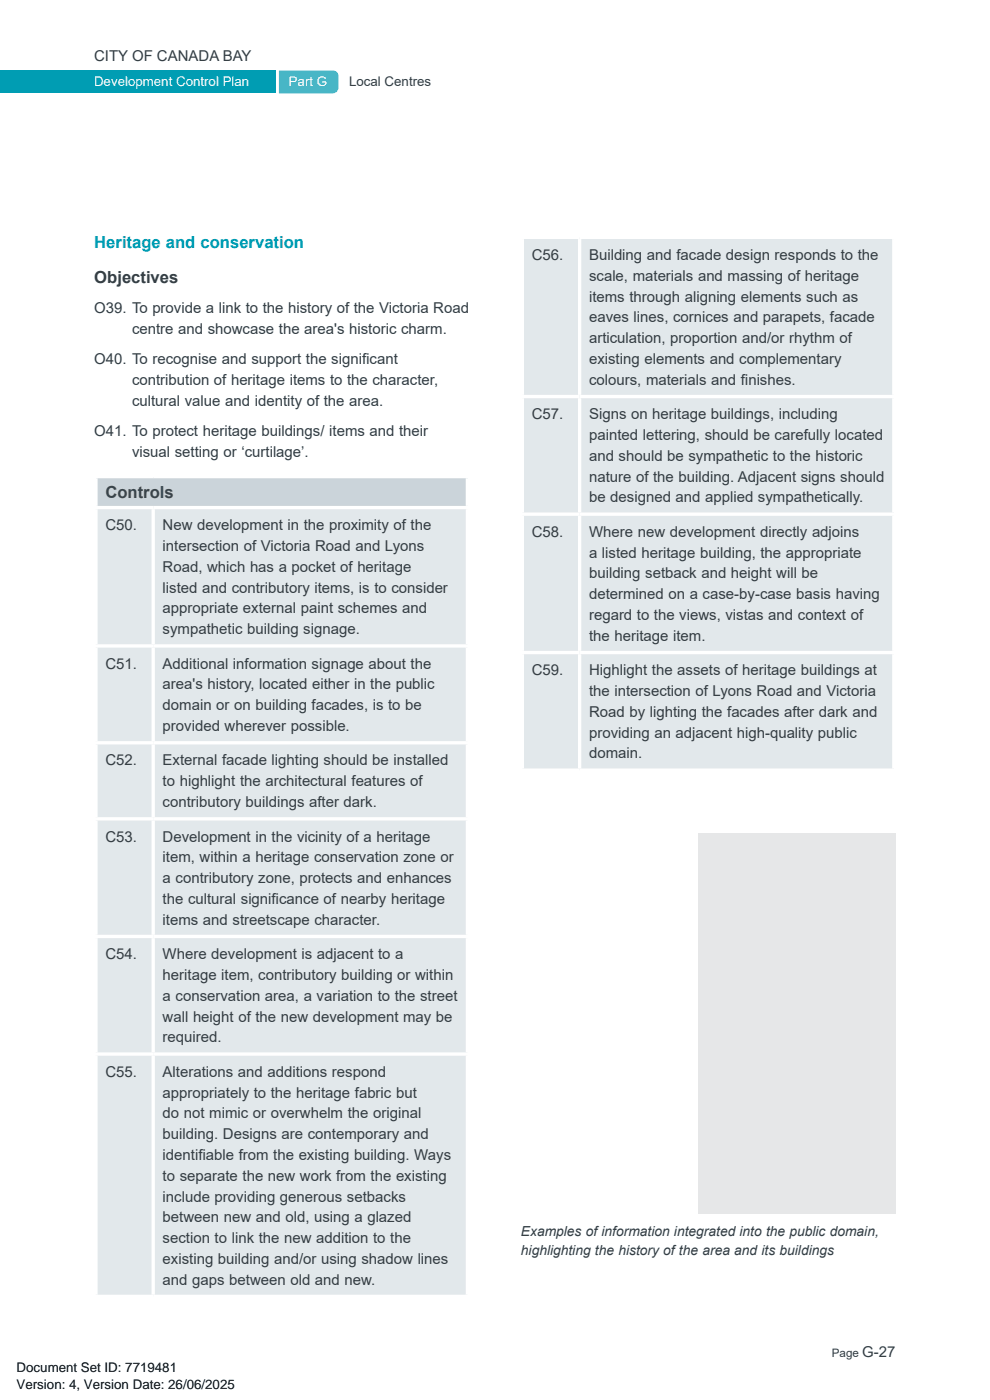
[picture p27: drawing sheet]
<svg xmlns="http://www.w3.org/2000/svg" width="210mm" height="297mm" viewBox="0 0 210 297" stroke-linecap="round" stroke-linejoin="round" font-family="sans-serif">
<defs><g id="words">
<text font-size="3.5" fill="#008ca6" x="20" y="52.6">Heritage and conservation</text>
<text font-size="3.5" fill="#333c42" x="20" y="60">Objectives</text>
<text font-size="3.5" fill="#36464f" x="22.4" y="105.7">Controls</text>
<g font-size="3.2" fill="#333c42">
<text x="20" y="13">CITY OF CANADA BAY</text>
<text x="112.8" y="55.2">C56.</text>
<text x="125" y="55.2">Building and facade design responds to the</text>
<text x="125" y="59.6">scale, materials and massing of heritage</text>
<text x="125" y="64">items through aligning elements such as</text>
<text x="20" y="66.4">O39. To provide a link to the history of the Victoria Road</text>
<text x="28" y="70.8">centre and showcase the area's historic charm.</text>
<text x="125" y="68.4">eaves lines, cornices and parapets, facade</text>
<text x="20" y="77.2">O40. To recognise and support the signif</text>
<text x="76.8" y="77.2">icant</text>
<text x="125" y="72.8">articulation, proportion and/or rhythm of</text>
<text x="125" y="77.2">existing elements and complementary</text>
<text x="28" y="81.6">contribution of heritage items to the character,</text>
<text x="125" y="81.6">colours, materials and f</text>
<text x="157.2" y="81.6">inishes.</text>
<text x="28" y="86">cultural value and identity of the area.</text>
<text x="112.8" y="88.9">C57.</text>
<text x="125" y="88.9">Signs on heritage buildings, including</text>
<text x="20" y="92.4">O41. To protect heritage buildings/ items and their</text>
<text x="125" y="93.3">painted lettering, should be carefully located</text>
<text x="28" y="96.8">visual setting or ‘curtilage’.</text>
<text x="125" y="97.8">and should be sympathetic to the historic</text>
<text x="125" y="102.2">nature of the building. Adjacent signs should</text>
<text x="125" y="106.6">be designed and applied sympathetically.</text>
<text x="22.4" y="112.5">C50.</text>
<text x="34.5" y="112.5">New development in the proximity of the</text>
<text x="112.8" y="113.9">C58.</text>
<text x="125" y="113.9">Where new development directly adjoins</text>
<text x="34.5" y="116.9">intersection of Victoria Road and Lyons</text>
<text x="125" y="118.3">a listed heritage building, the appropriate</text>
<text x="34.5" y="121.3">Road, which has a pocket of heritage</text>
<text x="34.5" y="125.7">listed and contributory items, is to consider</text>
<text x="125" y="122.7">building setback and height will be</text>
<text x="34.5" y="130.1">appropriate external paint schemes and</text>
<text x="125" y="127.1">determined on a case-by-case basis having</text>
<text x="125" y="131.5">regard to the views, vistas and context of</text>
<text x="34.5" y="134.5">sympathetic building signage.</text>
<text x="125" y="135.9">the heritage item.</text>
<text x="22.4" y="141.9">C51.</text>
<text x="34.5" y="141.9">Additional information signage about the</text>
<text x="112.8" y="143.3">C59.</text>
<text x="125" y="143.3">Highlight the assets of heritage buildings at</text>
<text x="34.5" y="146.3">area's history, located either in the public</text>
<text x="125" y="147.7">the intersection of Lyons Road and Victoria</text>
<text x="34.5" y="150.7">domain or on building facades, is to be</text>
<text x="34.5" y="155.1">provided wherever possible.</text>
<text x="125" y="152.1">Road by lighting the facades after dark and</text>
<text x="125" y="156.5">providing an adjacent high-quality public</text>
<text x="125" y="160.9">domain.</text>
<text x="22.4" y="162.4">C52.</text>
<text x="34.5" y="162.4">External facade lighting should be installed</text>
<text x="34.5" y="166.8">to highlight the architectural features of</text>
<text x="34.5" y="171.2">contributory buildings after dark.</text>
<text x="22.4" y="178.5">C53.</text>
<text x="34.5" y="178.5">Development in the vicinity of a heritage</text>
<text x="34.5" y="182.9">item, within a heritage conservation zone or</text>
<text x="34.5" y="187.3">a contributory zone, protects and enhances</text>
<text x="34.5" y="191.8">the cultural significance of nearby heritage</text>
<text x="34.5" y="196.2">items and streetscape character.</text>
<text x="22.4" y="203.5">C54.</text>
<text x="34.5" y="203.5">Where development is adjacent to a</text>
<text x="34.5" y="207.9">heritage item, contributory building or within</text>
<text x="34.5" y="212.3">a conservation area, a variation to the street</text>
<text x="34.5" y="216.7">wall height of the new development may be</text>
<text x="34.5" y="221.1">required.</text>
<text x="22.4" y="228.4">C55.</text>
<text x="34.5" y="228.4">Alterations and additions respond</text>
<text x="34.5" y="232.8">appropriately to the heritage fabric but</text>
<text x="34.5" y="237.3">do not mimic or overwhelm the original</text>
<text x="34.5" y="241.7">building. Designs are contemporary and</text>
<text x="34.5" y="246.1">identif</text>
<text x="34.5" y="250.5">to separate the new work from the existing</text>
<text x="42.1" y="246.1">iable from the existing building. Ways</text>
<text x="34.5" y="254.9">include providing generous setbacks</text>
<text x="34.5" y="259.3">between new and old, using a glazed</text>
<text x="34.5" y="263.7">section to link the new addition to the</text>
<text x="34.5" y="268.1">existing building and/or using shadow lines</text>
<text x="34.5" y="272.5">and gaps between old and new.</text>
<text x="182.9" y="288">G-27</text>
</g>
<g font-size="2.9" fill="#333c42">
<text x="110.5" y="262.1">Examples of information integrated into the public domain,</text>
<text x="110.5" y="266.3">highlighting the history of the area and its buildings</text>
</g>
<g font-size="2.8" fill="#fff">
<text x="20" y="18.2">Development Control Plan</text>
<text x="61.3" y="18.2">Part G</text>
</g>
<text font-size="2.8" fill="#333c42" x="74.1" y="18.2">Local Centres</text>
<g font-size="2.8">
<text x="3.5" y="291.1">Document Set ID: 7719481</text>
<text x="3.5" y="294.7">Version: 4, Version Date: 26/06/2025</text>
</g>
<text font-size="2.5" fill="#333c42" x="176.4" y="288">Page</text>
</g></defs>
<path d="M0 15h58.4v4.8h-58.4z" fill="#009db3"/>
<path d="M59.2 15h11.4a1.2 1.2 0 0 1 1.2 1.2v2.4a1.2 1.2 0 0 1-1.2 1.2h-11.4z" fill="#4dbaca"/>
<path d="M20.4 101.1h78.7v6.6h-78.7z" fill="#cbd4da"/>
<path d="M20.4 107.7h12.1v29.3h-12.1zM32.5 107.7h66.6v29.3h-66.6zM20.4 137h12.1v20.6h-12.1zM32.5 137h66.6v20.6h-66.6zM20.4 157.6h12.1v16.1h-12.1zM32.5 157.6h66.6v16.1h-66.6zM20.4 173.7h12.1v25h-12.1zM32.5 173.7h66.6v25h-66.6zM20.4 198.7h12.1v24.9h-12.1zM32.5 198.7h66.6v24.9h-66.6zM20.4 223.6h12.1v51.4h-12.1zM32.5 223.6h66.6v51.4h-66.6z" fill="#e2e8eb"/>
<g fill="none" stroke="#fff" stroke-width=".71" stroke-linecap="butt">
<path d="M20 101.1h79.5M20 107.7h79.5M20.4 101.5v5.8M20.4 108v28.7M32.5 108v28.7M99.1 101.5v5.8M99.1 108v28.7M20 137h79.5M20.4 137.4v19.8M32.5 137.4v19.8M99.1 137.4v19.8M20 157.6h79.5"/>
<path d="M20.4 157.9v15.5M32.5 157.9v15.5M99.1 157.9v15.5M20 173.7h79.5M20.4 174.1v24.2M32.5 174.1v24.2M99.1 174.1v24.2M20 198.7h79.5M20.4 199v24.3M32.5 199v24.3M99.1 199v24.3M20 223.6h79.5"/>
<path d="M20.4 224v50.7M32.5 224v50.7M99.1 224v50.7M20 275h79.5"/>
</g>
<path d="M148 176.8h42v80.7h-42z" fill="#e6e7e8"/>
<path d="M110.8 50.4h12.2v33.7h-12.2zM123 50.4h66.6v33.7h-66.6zM110.8 84.1h12.2v25h-12.2zM123 84.1h66.6v25h-66.6zM110.8 109.1h12.2v29.3h-12.2zM123 109.1h66.6v29.3h-66.6zM110.8 138.4h12.2v25h-12.2zM123 138.4h66.6v25h-66.6z" fill="#e2e8eb"/>
<g fill="none" stroke="#fff" stroke-width=".71" stroke-linecap="butt">
<path d="M110.4 50.4h79.5M110.8 50.7v33.1M123 50.7v33.1M189.6 50.7v33.1M110.4 84.1h79.5M110.8 84.5v24.2M123 84.5v24.2M189.6 84.5v24.2M110.4 109.1h79.5M110.8 109.4v28.7M123 109.4v28.7M189.6 109.4v28.7"/>
<path d="M110.4 138.4h79.5M110.8 138.8v24.2M123 138.8v24.2M189.6 138.8v24.2M110.4 163.4h79.5"/>
</g>
<use href="#words"/>
</svg>
